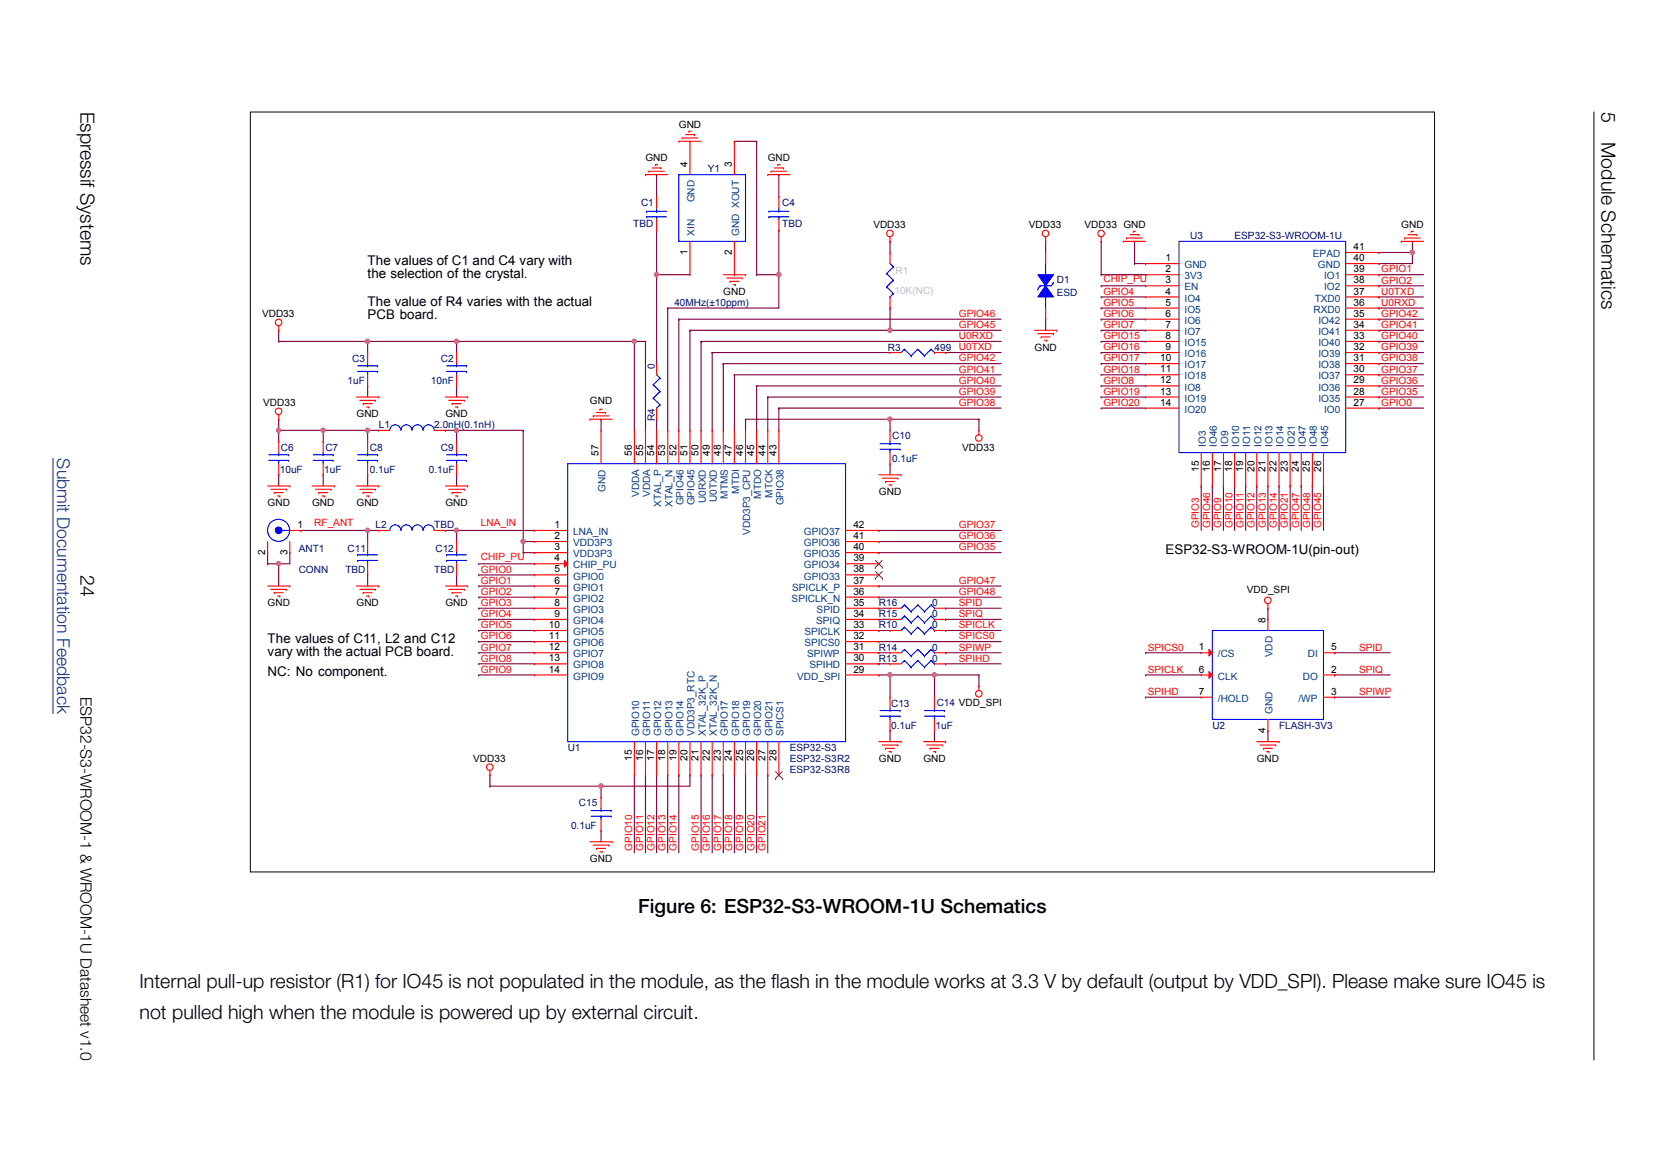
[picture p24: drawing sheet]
<svg xmlns="http://www.w3.org/2000/svg" width="297mm" height="210mm" viewBox="0 0 297 210" stroke-linecap="round" stroke-linejoin="round" font-family="sans-serif">
<defs><g id="words">
<g font-size="3.5">
<text x="14.5" y="20" transform="rotate(90 14.5 20)">Espressif Systems</text>
<text x="287.1" y="20" transform="rotate(90 287.1 20)">5</text>
<text x="287.1" y="25.5" transform="rotate(90 287.1 25.5)">Module Schematics</text>
<text x="14.5" y="103" transform="rotate(90 14.5 103)">24</text>
<text x="114.4" y="163.7">Figure 6: ESP32­S3­WROOM­1U Schematics</text>
<text x="25" y="177.1">Internal pull-up resistor (R1) for IO45 is not populated in the module, as the flash in the module works at 3.3 V by default (output by VDD_SPI). Please make sure IO45 is</text>
<text x="25" y="182.6">not pulled high when the module is powered up by external circuit.</text>
</g>
<text font-size="3.2" fill="#1020a0" x="10.2" y="82.2" transform="rotate(90 10.2 82.2)">Submit Documentation Feedback</text>
<text font-size="2.8" x="14.5" y="124.9" transform="rotate(90 14.5 124.9)">ESP32-S3-WROOM-1 &amp; WROOM-1U Datasheet v1.0</text>
<g font-size="2.4">
<text x="65.9" y="47.4">The values of C1 and C4 vary with</text>
<text x="65.9" y="49.9">the selection of the crystal.</text>
<text x="65.9" y="54.8">The value of R4 varies with the actual</text>
<text x="65.9" y="57.2">PCB board.</text>
<text x="208.9" y="99.2">ESP32-S3-WROOM-1U(pin-out)</text>
<text x="48" y="115.1">The values of C11, L2 and C12</text>
<text x="48" y="117.6">vary with the actual PCB board.</text>
<text x="48" y="121.1">NC: No component.</text>
</g>
<g font-size="1.8">
<text x="121.7" y="23">GND</text>
<text x="115.7" y="28.9">GND</text>
<text x="123.2" y="29.9" transform="rotate(-90 123.2 29.9)">4</text>
<text x="131.2" y="29.9" transform="rotate(-90 131.2 29.9)">3</text>
<text x="137.6" y="28.9">GND</text>
<text x="156.5" y="40.9">VDD33</text>
<text x="184.4" y="40.9">VDD33</text>
<text x="194.4" y="40.9">VDD33 GND</text>
<text x="251.2" y="40.9">GND</text>
<text x="123.2" y="45.6" transform="rotate(-90 123.2 45.6)">1</text>
<text x="131.2" y="45.6" transform="rotate(-90 131.2 45.6)">2</text>
<text x="208.9" y="46.8">1</text>
<text x="242.6" y="46.8">40</text>
<text x="242.6" y="44.8">41</text>
<text x="129.6" y="52.8">GND</text>
<text x="208.9" y="48.8">2</text>
<text x="208.9" y="50.8">3</text>
<text x="208.9" y="52.8">4</text>
<text x="242.6" y="48.8">39</text>
<text x="242.6" y="50.8">38</text>
<text x="242.6" y="52.8">37</text>
<text x="47" y="56.8">VDD33</text>
<text x="208.9" y="54.8">5</text>
<text x="208.9" y="56.8">6</text>
<text x="208.9" y="58.8">7</text>
<text x="242.6" y="54.8">36</text>
<text x="242.6" y="56.8">35</text>
<text x="242.6" y="58.8">34</text>
<text x="185.4" y="62.8">GND</text>
<text x="207.9" y="64.7">10</text>
<text x="208.9" y="60.7">8</text>
<text x="208.9" y="62.7">9</text>
<text x="242.6" y="60.7">33</text>
<text x="242.6" y="62.7">32</text>
<text x="242.6" y="64.7">31</text>
<text x="207.9" y="66.7">11</text>
<text x="207.9" y="70.7">13</text>
<text x="207.9" y="68.7">12</text>
<text x="242.6" y="66.7">30</text>
<text x="242.6" y="68.7">29</text>
<text x="242.6" y="70.7">28</text>
<text x="47.2" y="72.8">VDD33</text>
<text x="63.9" y="74.8">GND</text>
<text x="79.8" y="74.8">GND</text>
<text x="105.7" y="72.4">GND</text>
<text x="207.9" y="72.7">14</text>
<text x="242.6" y="72.7">27</text>
<text x="107.3" y="81.7" transform="rotate(-90 107.3 81.7)">57</text>
<text x="113.3" y="81.7" transform="rotate(-90 113.3 81.7)">56</text>
<text x="115.3" y="81.7" transform="rotate(-90 115.3 81.7)">55</text>
<text x="117.3" y="81.7" transform="rotate(-90 117.3 81.7)">54</text>
<text x="119.3" y="81.7" transform="rotate(-90 119.3 81.7)">53</text>
<text x="121.2" y="81.7" transform="rotate(-90 121.2 81.7)">52</text>
<text x="123.2" y="81.7" transform="rotate(-90 123.2 81.7)">51</text>
<text x="125.2" y="81.7" transform="rotate(-90 125.2 81.7)">50</text>
<text x="127.2" y="81.7" transform="rotate(-90 127.2 81.7)">49</text>
<text x="129.2" y="81.7" transform="rotate(-90 129.2 81.7)">48</text>
<text x="131.2" y="81.7" transform="rotate(-90 131.2 81.7)">47</text>
<text x="133.2" y="81.7" transform="rotate(-90 133.2 81.7)">46</text>
<text x="135.2" y="81.7" transform="rotate(-90 135.2 81.7)">45</text>
<text x="137.2" y="81.7" transform="rotate(-90 137.2 81.7)">44</text>
<text x="139.2" y="81.7" transform="rotate(-90 139.2 81.7)">43</text>
<text x="172.5" y="80.7">VDD33</text>
<text x="157.5" y="88.7">GND</text>
<text x="214.9" y="84.5" transform="rotate(-90 214.9 84.5)">15</text>
<text x="216.9" y="84.5" transform="rotate(-90 216.9 84.5)">16</text>
<text x="218.9" y="84.5" transform="rotate(-90 218.9 84.5)">17</text>
<text x="220.9" y="84.5" transform="rotate(-90 220.9 84.5)">18</text>
<text x="222.8" y="84.5" transform="rotate(-90 222.8 84.5)">19</text>
<text x="224.8" y="84.5" transform="rotate(-90 224.8 84.5)">20</text>
<text x="226.8" y="84.5" transform="rotate(-90 226.8 84.5)">21</text>
<text x="228.8" y="84.5" transform="rotate(-90 228.8 84.5)">22</text>
<text x="230.8" y="84.5" transform="rotate(-90 230.8 84.5)">23</text>
<text x="232.8" y="84.5" transform="rotate(-90 232.8 84.5)">24</text>
<text x="234.8" y="84.5" transform="rotate(-90 234.8 84.5)">25</text>
<text x="236.8" y="84.5" transform="rotate(-90 236.8 84.5)">26</text>
<text x="48" y="90.7">GND</text>
<text x="53.3" y="94.6">1</text>
<text x="55.9" y="90.7">GND</text>
<text x="63.9" y="90.7">GND</text>
<text x="79.8" y="90.7">GND</text>
<text x="99.4" y="94.6">1</text>
<text x="153" y="94.6">42</text>
<text x="47.5" y="99.4" transform="rotate(-90 47.5 99.4)">2</text>
<text x="51.5" y="99.4" transform="rotate(-90 51.5 99.4)">3</text>
<text x="99.4" y="96.6">2</text>
<text x="99.4" y="98.6">3</text>
<text x="99.4" y="100.6">4</text>
<text x="153" y="100.6">39</text>
<text x="153" y="98.6">40</text>
<text x="153" y="96.6">41</text>
<text x="99.4" y="102.6">5</text>
<text x="99.4" y="104.6">6</text>
<text x="99.4" y="106.6">7</text>
<text x="153" y="106.6">36</text>
<text x="153" y="104.6">37</text>
<text x="153" y="102.6">38</text>
<text x="223.5" y="106.2">VDD_SPI</text>
<text x="48" y="108.6">GND</text>
<text x="63.9" y="108.6">GND</text>
<text x="79.8" y="108.6">GND</text>
<text x="98.4" y="112.5">10</text>
<text x="99.4" y="108.6">8</text>
<text x="99.4" y="110.5">9</text>
<text x="153" y="110.5">34</text>
<text x="153" y="108.6">35</text>
<text x="153" y="112.5">33</text>
<text x="226.8" y="111.6" transform="rotate(-90 226.8 111.6)">8</text>
<text x="98.4" y="114.5">11</text>
<text x="98.4" y="116.5">12</text>
<text x="98.4" y="118.5">13</text>
<text x="153" y="116.5">31</text>
<text x="153" y="114.5">32</text>
<text x="153" y="118.5">30</text>
<text x="214.9" y="116.5">1</text>
<text x="238.6" y="116.5">5</text>
<text x="98.4" y="120.5">14</text>
<text x="153" y="120.5">29</text>
<text x="214.9" y="120.5">6</text>
<text x="214.9" y="124.5">7</text>
<text x="238.6" y="124.5">3</text>
<text x="238.6" y="120.5">2</text>
<text x="226.8" y="131.3" transform="rotate(-90 226.8 131.3)">4</text>
<text x="84.8" y="136.5">VDD33</text>
<text x="113.3" y="136.3" transform="rotate(-90 113.3 136.3)">15</text>
<text x="115.3" y="136.3" transform="rotate(-90 115.3 136.3)">16</text>
<text x="117.3" y="136.3" transform="rotate(-90 117.3 136.3)">17</text>
<text x="119.3" y="136.3" transform="rotate(-90 119.3 136.3)">18</text>
<text x="121.2" y="136.3" transform="rotate(-90 121.2 136.3)">19</text>
<text x="123.2" y="136.3" transform="rotate(-90 123.2 136.3)">20</text>
<text x="125.2" y="136.3" transform="rotate(-90 125.2 136.3)">21</text>
<text x="127.2" y="136.3" transform="rotate(-90 127.2 136.3)">22</text>
<text x="129.2" y="136.3" transform="rotate(-90 129.2 136.3)">23</text>
<text x="131.2" y="136.3" transform="rotate(-90 131.2 136.3)">24</text>
<text x="133.2" y="136.3" transform="rotate(-90 133.2 136.3)">25</text>
<text x="135.2" y="136.3" transform="rotate(-90 135.2 136.3)">26</text>
<text x="137.2" y="136.3" transform="rotate(-90 137.2 136.3)">27</text>
<text x="139.2" y="136.3" transform="rotate(-90 139.2 136.3)">28</text>
<text x="157.5" y="136.5">GND</text>
<text x="165.5" y="136.5">GND</text>
<text x="225.3" y="136.5">GND</text>
<text x="105.7" y="154.4">GND</text>
<text x="189.2" y="177.6">Date:</text>
<text x="197.2" y="174.4">&lt;02_ESP32-S3-WROOM-1U&gt;</text>
<text x="199.6" y="177.6">Friday, March 04, 2022</text>
<text x="231" y="177.6">Sheet</text>
<text x="232" y="174.6">V1.4</text>
<text x="239" y="177.6">2</text>
<text x="245" y="177.6">of</text>
<text x="251" y="177.6">2</text>
</g>
<g font-size="1.8" fill="#000080">
<text x="126.9" y="30.7">Y1</text>
<text x="113.5" y="40.7">TBD</text>
<text x="114.9" y="36.9">C1</text>
<text x="140.2" y="36.9">C4</text>
<text x="140.2" y="40.7">TBD</text>
<text x="213.3" y="42.9">U3</text>
<text x="221.3" y="42.9">ESP32-S3-WROOM-1U</text>
<text x="189.4" y="50.7">D1</text>
<text x="189.4" y="53">ESD</text>
<text x="120.9" y="54.8">40MHz(±10ppm)</text>
<text x="63.1" y="64.8">C3</text>
<text x="79" y="64.8">C2</text>
<text x="159.1" y="62.8">R3</text>
<text x="167.5" y="62.8">499</text>
<text x="62.3" y="68.8">1uF</text>
<text x="77.2" y="68.8">10nF</text>
<text x="117.4" y="66.2" transform="rotate(-90 117.4 66.2)">0</text>
<text x="67.9" y="76.7">L1</text>
<text x="77.8" y="76.7">2.0nH(0.1nH)</text>
<text x="117.4" y="75.5" transform="rotate(-90 117.4 75.5)">R4</text>
<text x="50.4" y="80.7">C6</text>
<text x="58.3" y="80.7">C7</text>
<text x="66.3" y="80.7">C8</text>
<text x="79" y="80.7">C9</text>
<text x="159.9" y="78.7">C10</text>
<text x="159.9" y="82.7">0.1uF</text>
<text x="50.2" y="84.7">10uF</text>
<text x="58.1" y="84.7">1uF</text>
<text x="66.3" y="84.7">0.1uF</text>
<text x="76.9" y="84.7">0.1uF</text>
<text x="67.3" y="94.7">L2</text>
<text x="77.8" y="94.7">TBD</text>
<text x="53.5" y="98.9">ANT1</text>
<text x="62.3" y="98.9">C11</text>
<text x="78" y="98.9">C12</text>
<text x="53.5" y="102.6">CONN</text>
<text x="61.9" y="102.6">TBD</text>
<text x="77.8" y="102.6">TBD</text>
<text x="157.5" y="108.6">R16</text>
<text x="157.5" y="110.6">R15</text>
<text x="157.5" y="112.6">R10</text>
<text x="167.1" y="108.6">0</text>
<text x="167.1" y="110.6">0</text>
<text x="167.1" y="112.6">0</text>
<text x="157.5" y="118.6">R13</text>
<text x="157.5" y="116.6">R14</text>
<text x="167.1" y="118.6">0</text>
<text x="167.1" y="116.6">0</text>
<text x="159.7" y="126.8">C13</text>
<text x="159.7" y="130.5">0.1uF</text>
<text x="167.7" y="130.5">1uF</text>
<text x="167.9" y="126.6">C14 VDD_SPI</text>
<text x="217.3" y="130.5">U2</text>
<text x="229.3" y="130.5">FLASH-3V3</text>
<text x="101.8" y="134.5">U1</text>
<text x="141.6" y="136.5">ESP32-S3R2</text>
<text x="141.6" y="134.5">ESP32-S3</text>
<text x="141.6" y="138.5">ESP32-S3R8</text>
<text x="102.4" y="148.5">0.1uF</text>
<text x="103.7" y="144.5">C15</text>
</g>
<g font-size="1.8" fill="#004080">
<text x="124.5" y="36.3" transform="rotate(-90 124.5 36.3)">GND</text>
<text x="124.5" y="42.3" transform="rotate(-90 124.5 42.3)">XIN</text>
<text x="132.5" y="42.3" transform="rotate(-90 132.5 42.3)">GND XOUT</text>
<text x="235.3" y="46.1">EPAD</text>
<text x="212.3" y="48.1">GND</text>
<text x="212.3" y="50.1">3V3</text>
<text x="212.3" y="52">EN</text>
<text x="236.2" y="48.1">GND</text>
<text x="237.3" y="50.1">IO1</text>
<text x="237.3" y="52">IO2</text>
<text x="212.3" y="54">IO4</text>
<text x="212.3" y="56">IO5</text>
<text x="212.3" y="58">IO6</text>
<text x="235.5" y="56">RXD0</text>
<text x="235.7" y="54">TXD0</text>
<text x="236.3" y="58">IO42</text>
<text x="212.3" y="60">IO7</text>
<text x="212.3" y="62">IO15</text>
<text x="212.3" y="64">IO16</text>
<text x="212.3" y="66">IO17</text>
<text x="236.3" y="60">IO41</text>
<text x="236.3" y="62">IO40</text>
<text x="236.3" y="64">IO39</text>
<text x="236.3" y="66">IO38</text>
<text x="212.3" y="68">IO18</text>
<text x="212.3" y="72">IO19</text>
<text x="212.3" y="70">IO8</text>
<text x="236.3" y="68">IO37</text>
<text x="236.3" y="70">IO36</text>
<text x="236.3" y="72">IO35</text>
<text x="212.3" y="74">IO20</text>
<text x="237.3" y="74">IO0</text>
<text x="216.1" y="80.1" transform="rotate(-90 216.1 80.1)">IO3</text>
<text x="218.1" y="80.1" transform="rotate(-90 218.1 80.1)">IO46</text>
<text x="220.1" y="80.1" transform="rotate(-90 220.1 80.1)">IO9</text>
<text x="222.1" y="80.1" transform="rotate(-90 222.1 80.1)">IO10</text>
<text x="224.1" y="80.1" transform="rotate(-90 224.1 80.1)">IO11</text>
<text x="226.1" y="80.1" transform="rotate(-90 226.1 80.1)">IO12</text>
<text x="228.1" y="80.1" transform="rotate(-90 228.1 80.1)">IO13</text>
<text x="230.1" y="80.1" transform="rotate(-90 230.1 80.1)">IO14</text>
<text x="232.1" y="80.1" transform="rotate(-90 232.1 80.1)">IO21</text>
<text x="234.1" y="80.1" transform="rotate(-90 234.1 80.1)">IO47</text>
<text x="236.1" y="80.1" transform="rotate(-90 236.1 80.1)">IO48</text>
<text x="238.1" y="80.1" transform="rotate(-90 238.1 80.1)">IO45</text>
<text x="108.6" y="88.1" transform="rotate(-90 108.6 88.1)">GND</text>
<text x="114.5" y="89.1" transform="rotate(-90 114.5 89.1)">VDDA</text>
<text x="116.5" y="89.1" transform="rotate(-90 116.5 89.1)">VDDA</text>
<text x="128.5" y="90" transform="rotate(-90 128.5 90)">U0TXD</text>
<text x="130.5" y="89.4" transform="rotate(-90 130.5 89.4)">MTMS</text>
<text x="132.5" y="88.5" transform="rotate(-90 132.5 88.5)">MTDI</text>
<text x="136.4" y="89.4" transform="rotate(-90 136.4 89.4)">MTDO</text>
<text x="138.4" y="89.2" transform="rotate(-90 138.4 89.2)">MTCK</text>
<text x="102.7" y="95.9">LNA_IN</text>
<text x="118.5" y="90.8" transform="rotate(-90 118.5 90.8)">XTAL_P</text>
<text x="120.5" y="90.9" transform="rotate(-90 120.5 90.9)">XTAL_N</text>
<text x="122.5" y="90.6" transform="rotate(-90 122.5 90.6)">GPIO46</text>
<text x="124.5" y="90.6" transform="rotate(-90 124.5 90.6)">GPIO45</text>
<text x="126.5" y="90.2" transform="rotate(-90 126.5 90.2)">U0RXD</text>
<text x="134.5" y="95.8" transform="rotate(-90 134.5 95.8)">VDD3P3_CPU</text>
<text x="140.4" y="90.6" transform="rotate(-90 140.4 90.6)">GPIO38</text>
<text x="144.1" y="95.9">GPIO37</text>
<text x="102.7" y="97.9">VDD3P3</text>
<text x="102.7" y="99.9">VDD3P3</text>
<text x="102.7" y="101.9">CHIP_PU</text>
<text x="144.1" y="101.9">GPIO34</text>
<text x="144.1" y="99.9">GPIO35</text>
<text x="144.1" y="97.9">GPIO36</text>
<text x="102.7" y="103.8">GPIO0</text>
<text x="102.7" y="105.8">GPIO1</text>
<text x="102.7" y="107.8">GPIO2</text>
<text x="141.9" y="107.8">SPICLK_N</text>
<text x="142" y="105.8">SPICLK_P</text>
<text x="144.1" y="103.8">GPIO33</text>
<text x="102.7" y="109.8">GPIO3</text>
<text x="102.7" y="111.8">GPIO4</text>
<text x="102.7" y="113.8">GPIO5</text>
<text x="144.2" y="113.8">SPICLK</text>
<text x="146.3" y="111.8">SPIQ</text>
<text x="146.4" y="109.8">SPID</text>
<text x="102.7" y="115.8">GPIO6</text>
<text x="102.7" y="117.8">GPIO7</text>
<text x="102.7" y="119.8">GPIO8</text>
<text x="144.2" y="115.8">SPICS0</text>
<text x="144.7" y="117.8">SPIWP</text>
<text x="145.1" y="119.8">SPIHD</text>
<text x="218.3" y="117.8">/CS</text>
<text x="228.1" y="117.8" transform="rotate(-90 228.1 117.8)">VDD</text>
<text x="234.4" y="117.8">DI</text>
<text x="102.7" y="121.8">GPIO9</text>
<text x="142.9" y="121.8">VDD_SPI</text>
<text x="218.3" y="121.8">CLK</text>
<text x="218.3" y="125.8">/HOLD</text>
<text x="232.7" y="125.8">/WP</text>
<text x="233.5" y="121.8">DO</text>
<text x="114.5" y="131.9" transform="rotate(-90 114.5 131.9)">GPIO10</text>
<text x="116.5" y="131.9" transform="rotate(-90 116.5 131.9)">GPIO11</text>
<text x="118.5" y="131.9" transform="rotate(-90 118.5 131.9)">GPIO12</text>
<text x="120.5" y="131.9" transform="rotate(-90 120.5 131.9)">GPIO13</text>
<text x="122.5" y="131.9" transform="rotate(-90 122.5 131.9)">GPIO14</text>
<text x="124.5" y="131.9" transform="rotate(-90 124.5 131.9)">VDD3P3_RTC</text>
<text x="126.5" y="131.9" transform="rotate(-90 126.5 131.9)">XTAL_32K_P</text>
<text x="128.5" y="131.9" transform="rotate(-90 128.5 131.9)">XTAL_32K_N</text>
<text x="130.5" y="131.9" transform="rotate(-90 130.5 131.9)">GPIO17</text>
<text x="132.5" y="131.9" transform="rotate(-90 132.5 131.9)">GPIO18</text>
<text x="134.5" y="131.9" transform="rotate(-90 134.5 131.9)">GPIO19</text>
<text x="136.4" y="131.9" transform="rotate(-90 136.4 131.9)">GPIO20</text>
<text x="138.4" y="131.9" transform="rotate(-90 138.4 131.9)">GPIO21</text>
<text x="140.4" y="131.9" transform="rotate(-90 140.4 131.9)">SPICS1</text>
<text x="228.1" y="127.9" transform="rotate(-90 228.1 127.9)">GND</text>
</g>
<g font-size="1.8" fill="#c0c0c0">
<text x="160.3" y="52.6">10K(NC)</text>
<text x="160.5" y="49.1">R1</text>
</g>
<g font-size="1.8" fill="#f00">
<text x="197.8" y="50.5">CHIP_PU</text>
<text x="197.8" y="52.8">GPIO4</text>
<text x="247.6" y="52.8">U0TXD</text>
<text x="247.6" y="50.8">GPIO2</text>
<text x="247.6" y="48.8">GPIO1</text>
<text x="171.9" y="56.8">GPIO46</text>
<text x="171.9" y="58.8">GPIO45</text>
<text x="197.8" y="54.8">GPIO5</text>
<text x="197.8" y="56.8">GPIO6</text>
<text x="197.8" y="58.8">GPIO7</text>
<text x="247.6" y="58.8">GPIO41</text>
<text x="247.6" y="56.8">GPIO42</text>
<text x="247.6" y="54.8">U0RXD</text>
<text x="171.9" y="64.8">GPIO42</text>
<text x="171.9" y="60.8">U0RXD</text>
<text x="171.9" y="62.8">U0TXD</text>
<text x="197.8" y="60.8">GPIO15</text>
<text x="197.8" y="62.8">GPIO16</text>
<text x="197.8" y="64.8">GPIO17</text>
<text x="247.6" y="64.8">GPIO38</text>
<text x="247.6" y="62.8">GPIO39</text>
<text x="247.6" y="60.8">GPIO40</text>
<text x="171.9" y="70.7">GPIO39</text>
<text x="171.9" y="66.8">GPIO41</text>
<text x="171.9" y="68.7">GPIO40</text>
<text x="197.8" y="66.8">GPIO18</text>
<text x="197.8" y="68.7">GPIO8</text>
<text x="197.8" y="70.7">GPIO19</text>
<text x="247.6" y="70.7">GPIO35</text>
<text x="247.6" y="68.7">GPIO36</text>
<text x="247.6" y="66.8">GPIO37</text>
<text x="171.9" y="72.7">GPIO38</text>
<text x="197.8" y="72.7">GPIO20</text>
<text x="247.6" y="72.7">GPIO0</text>
<text x="56.3" y="94.3">RF_ANT</text>
<text x="86.2" y="94.3">LNA_IN</text>
<text x="171.9" y="94.6">GPIO37</text>
<text x="214.9" y="94.6" transform="rotate(-90 214.9 94.6)">GPIO3</text>
<text x="216.9" y="94.6" transform="rotate(-90 216.9 94.6)">GPIO46</text>
<text x="218.9" y="94.6" transform="rotate(-90 218.9 94.6)">GPIO9</text>
<text x="220.9" y="94.6" transform="rotate(-90 220.9 94.6)">GPIO10</text>
<text x="222.9" y="94.6" transform="rotate(-90 222.9 94.6)">GPIO11</text>
<text x="224.9" y="94.6" transform="rotate(-90 224.9 94.6)">GPIO12</text>
<text x="226.9" y="94.6" transform="rotate(-90 226.9 94.6)">GPIO13</text>
<text x="228.9" y="94.6" transform="rotate(-90 228.9 94.6)">GPIO14</text>
<text x="230.8" y="94.6" transform="rotate(-90 230.8 94.6)">GPIO21</text>
<text x="232.8" y="94.6" transform="rotate(-90 232.8 94.6)">GPIO47</text>
<text x="234.8" y="94.6" transform="rotate(-90 234.8 94.6)">GPIO48</text>
<text x="236.8" y="94.6" transform="rotate(-90 236.8 94.6)">GPIO45</text>
<text x="86.2" y="100.3">CHIP_PU</text>
<text x="171.9" y="96.6">GPIO36</text>
<text x="171.9" y="98.6">GPIO35</text>
<text x="86.2" y="106.6">GPIO2</text>
<text x="86.2" y="104.6">GPIO1</text>
<text x="86.2" y="102.6">GPIO0</text>
<text x="171.9" y="106.6">GPIO48</text>
<text x="171.9" y="104.6">GPIO47</text>
<text x="86.2" y="112.6">GPIO5</text>
<text x="86.2" y="110.6">GPIO4</text>
<text x="86.2" y="108.6">GPIO3</text>
<text x="171.9" y="112.6">SPICLK</text>
<text x="171.9" y="108.6">SPID</text>
<text x="171.9" y="110.6">SPIQ</text>
<text x="86.2" y="118.6">GPIO8</text>
<text x="86.2" y="116.6">GPIO7</text>
<text x="86.2" y="114.6">GPIO6</text>
<text x="171.9" y="114.6">SPICS0</text>
<text x="171.9" y="116.6">SPIWP</text>
<text x="171.9" y="118.6">SPIHD</text>
<text x="205.7" y="116.6">SPICS0</text>
<text x="243.6" y="116.6">SPID</text>
<text x="86.2" y="120.5">GPIO9</text>
<text x="205.7" y="120.5">SPICLK</text>
<text x="205.7" y="124.5">SPIHD</text>
<text x="243.6" y="124.5">SPIWP</text>
<text x="243.6" y="120.5">SPIQ</text>
<text x="113.3" y="152.4" transform="rotate(-90 113.3 152.4)">GPIO10</text>
<text x="115.3" y="152.4" transform="rotate(-90 115.3 152.4)">GPIO11</text>
<text x="117.3" y="152.4" transform="rotate(-90 117.3 152.4)">GPIO12</text>
<text x="119.3" y="152.4" transform="rotate(-90 119.3 152.4)">GPIO13</text>
<text x="121.3" y="152.4" transform="rotate(-90 121.3 152.4)">GPIO14</text>
<text x="125.3" y="152.4" transform="rotate(-90 125.3 152.4)">GPIO15</text>
<text x="127.3" y="152.4" transform="rotate(-90 127.3 152.4)">GPIO16</text>
<text x="129.2" y="152.4" transform="rotate(-90 129.2 152.4)">GPIO17</text>
<text x="131.2" y="152.4" transform="rotate(-90 131.2 152.4)">GPIO18</text>
<text x="133.2" y="152.4" transform="rotate(-90 133.2 152.4)">GPIO19</text>
<text x="135.2" y="152.4" transform="rotate(-90 135.2 152.4)">GPIO20</text>
<text x="137.2" y="152.4" transform="rotate(-90 137.2 152.4)">GPIO21</text>
</g>
</g></defs>
<path d="M285.7 20v170" fill="none" stroke="#000" stroke-width=".18"/>
<g fill="none" stroke="#800040" stroke-width=".2">
<path d="M93.8 77.1h.1M93.8 77.1v19.9M93.8 99h.1M93.8 99h2M157.5 118.9h.1M157.5 117h.1M157.5 109h.1M157.5 111h.1M157.5 115h.1M157.5 117h2M157.5 118.9h2M157.5 109h2"/>
<path d="M157.5 111h2M157.5 115h21.9M205.3 117h.1M205.3 117h10M239.2 117h.1M239.2 117h10M205.3 120.9h.1M205.3 124.9h.1M205.3 120.9h10M205.3 124.9h10M227.3 130.9h.1M227.3 130.9v2"/>
<path d="M239.2 124.9h.1M239.2 120.9h.1M239.2 120.9h10M239.2 124.9h10"/>
</g>
<circle cx="93.8" cy="97" r=".38" fill="#f0f"/>
<circle cx="93.8" cy="97" r=".38" fill="none" stroke="#f0f" stroke-width=".2"/>
<path d="M81.8 95h.1M81.8 95h14" fill="none" stroke="#800040" stroke-width=".2"/>
<circle cx="81.8" cy="95" r=".38" fill="#f0f"/>
<circle cx="81.8" cy="95" r=".38" fill="none" stroke="#f0f" stroke-width=".2"/>
<path d="M53.9 95h.1M53.9 95h12M79.8 95h.1M79.8 95h2M81.8 95h.1M81.8 95v1.8" fill="none" stroke="#800040" stroke-width=".2"/>
<circle cx="65.9" cy="95" r=".38" fill="#f0f"/>
<circle cx="65.9" cy="95" r=".38" fill="none" stroke="#f0f" stroke-width=".2"/>
<g fill="none" stroke="#800040" stroke-width=".2">
<path d="M50 75.1h.1M50 77.1h.1M50 75.1v4M65.9 77.1h.1M65.9 77.1v2M65.9 77.1h2M79.8 77.1h.1M79.8 77.1h2M81.8 77.1h.1M81.8 77.1v2M50 85.1h.1M50 85.1v2"/>
<path d="M65.9 95h.1M65.9 85.1h.1M65.9 85.1v2M65.9 95v1.8M65.9 95h2M81.8 85.1h.1M81.8 85.1v2M65.9 102.8h.1M65.9 102.8v2.2M81.8 102.8h.1M81.8 102.8v2.2"/>
</g>
<circle cx="49.9" cy="77.1" r=".38" fill="#f0f"/>
<circle cx="49.9" cy="77.1" r=".38" fill="none" stroke="#f0f" stroke-width=".2"/>
<path d="M81.8 77.1h.1M81.8 77.1h12" fill="none" stroke="#800040" stroke-width=".2"/>
<circle cx="81.8" cy="77.1" r=".38" fill="#f0f"/>
<circle cx="81.8" cy="77.1" r=".38" fill="none" stroke="#f0f" stroke-width=".2"/>
<g fill="none" stroke="#800040" stroke-width=".2">
<path d="M117.7 31.3h.1M117.7 31.3v4M139.6 31.3h.1M139.6 31.3v4M117.7 41.3h.1M117.7 41.3v7.9M123.7 59.2h.1M123.7 59.2h35.8M50 77.1h.1M50 77.1h7.9M125.7 61.2h.1M125.7 61.2h53.7"/>
<path d="M127.7 63.2h.1M127.7 63.2h31.8M129.6 65.2h.1M129.6 65.2h49.8M131.6 67.2h.1M131.6 67.2h47.8M137.6 71.1h.1M137.6 71.1h41.8M137.6 71.1v6"/>
</g>
<circle cx="159.5" cy="59.2" r=".38" fill="#f0f"/>
<circle cx="159.5" cy="59.2" r=".38" fill="none" stroke="#f0f" stroke-width=".2"/>
<path d="M133.6 75.1h.1M133.6 75.1h25.9" fill="none" stroke="#800040" stroke-width=".2"/>
<circle cx="159.5" cy="75.1" r=".38" fill="#f0f"/>
<circle cx="159.5" cy="75.1" r=".38" fill="none" stroke="#f0f" stroke-width=".2"/>
<path d="M121.7 57.2h.1M121.7 57.2h57.7M50 61.2h.1M50 61.2h15.9M159.5 75.1h.1M159.5 75.1v2M159.5 75.1h16M175.5 75.1h.1M175.5 75.1v2M159.5 83.1h.1M159.5 83.1v2" fill="none" stroke="#800040" stroke-width=".2"/>
<circle cx="65.9" cy="61.2" r=".38" fill="#f0f"/>
<circle cx="65.9" cy="61.2" r=".38" fill="none" stroke="#f0f" stroke-width=".2"/>
<g fill="none" stroke="#800040" stroke-width=".2">
<path d="M50 59.2h.1M50 59.2v2M159.5 55.2h.1M159.5 59.2h.1M159.5 55.2v4M159.5 59.2h19.9M107.7 75.1h.1M107.7 75.1v2M169.5 63.2h.1M169.5 63.2h9.9M157.5 120.9h.1M157.5 120.9h10"/>
<path d="M159.5 130.9h.1M159.5 120.9h.1M159.5 120.9v4M159.5 130.9v2"/>
</g>
<circle cx="167.5" cy="120.9" r=".38" fill="#f0f"/>
<circle cx="167.5" cy="120.9" r=".38" fill="none" stroke="#f0f" stroke-width=".2"/>
<circle cx="159.5" cy="120.9" r=".38" fill="#f0f"/>
<circle cx="159.5" cy="120.9" r=".38" fill="none" stroke="#f0f" stroke-width=".2"/>
<path d="M57.9 77.1h.1M57.9 77.1v2M57.9 77.1h8M57.9 85.1h.1M57.9 85.1v2M167.5 120.9h.1M167.5 130.9h.1M167.5 120.9v4M167.5 130.9v2M167.5 120.9h8" fill="none" stroke="#800040" stroke-width=".2"/>
<circle cx="65.9" cy="77.1" r=".38" fill="#f0f"/>
<circle cx="65.9" cy="77.1" r=".38" fill="none" stroke="#f0f" stroke-width=".2"/>
<circle cx="57.9" cy="77.1" r=".38" fill="#f0f"/>
<circle cx="57.9" cy="77.1" r=".38" fill="none" stroke="#f0f" stroke-width=".2"/>
<g fill="none" stroke="#800040" stroke-width=".2">
<path d="M159.5 43.2h.1M159.5 43.2v2M81.8 61.2h.1M81.8 69.1h.1M81.8 61.2v2M81.8 69.1v2M81.8 61.2h31.9M93.8 97h.1M93.8 97h2M93.8 97v2M157.5 113h.1M157.5 107h.1"/>
<path d="M157.5 113h2M157.5 107h21.9M169.5 113h.1M169.5 113h9.9"/>
</g>
<circle cx="113.7" cy="61.2" r=".38" fill="#f0f"/>
<circle cx="113.7" cy="61.2" r=".38" fill="none" stroke="#f0f" stroke-width=".2"/>
<circle cx="81.8" cy="61.2" r=".38" fill="#f0f"/>
<circle cx="81.8" cy="61.2" r=".38" fill="none" stroke="#f0f" stroke-width=".2"/>
<g fill="none" stroke="#800040" stroke-width=".2">
<path d="M197.4 43.2h.1M197.4 43.2v6M169.5 109h.1M169.5 111h.1M169.5 117h.1M169.5 118.9h.1M169.5 109h9.9M169.5 111h9.9M169.5 117h9.9M169.5 118.9h9.9M87.8 138.9h.1M87.8 138.9v2"/>
<path d="M175.5 120.9h.1M175.5 120.9v2M87.8 140.9h.1M87.8 140.9h19.9M107.7 148.8h.1M107.7 140.9h.1M107.7 140.9v2M107.7 148.8v2"/>
</g>
<circle cx="107.7" cy="140.8" r=".38" fill="#f0f"/>
<circle cx="107.7" cy="140.8" r=".38" fill="none" stroke="#f0f" stroke-width=".2"/>
<g fill="none" stroke="#800040" stroke-width=".2">
<path d="M121.7 57.2h.1M121.7 57.2v19.9M123.7 59.2h.1M123.7 59.2v17.9M197.4 49.2h.1M197.4 51.2h.1M197.4 53.2h.1M197.4 55.2h.1M197.4 57.2h.1M197.4 59.2h.1M197.4 49.2h7.9M197.4 51.2h7.9"/>
<path d="M197.4 53.2h7.9M197.4 55.2h7.9M197.4 57.2h7.9M197.4 59.2h7.9M203.4 47.2h.1M203.4 47.2h1.9M247.2 59.2h.1M247.2 57.2h.1M247.2 55.2h.1M247.2 53.2h.1M247.2 51.2h.1M247.2 49.2h.1"/>
<path d="M247.2 47.2h.1M247.2 45.2h.1M247.2 49.2h7.9M247.2 51.2h7.9M247.2 53.2h7.9M247.2 55.2h7.9M247.2 57.2h7.9M247.2 59.2h7.9M247.2 45.2h6M253.2 43.2h.1M253.2 45.2h.1M253.2 43.2v4h-6"/>
<path d="M65.9 61.2h.1M65.9 69.1h.1M65.9 61.2v2M65.9 69.1v2M65.9 61.2h15.9M113.7 61.2h.1M113.7 61.2v15.9M113.7 61.2h2M115.7 61.2h.1M115.7 61.2v15.9M125.7 61.2h.1M125.7 61.2v15.9"/>
<path d="M127.7 63.2h.1M127.7 63.2v13.9M129.6 65.2h.1M129.6 65.2v11.9M131.6 67.2h.1M131.6 67.2v9.9M133.6 75.1h.1M133.6 75.1v2M135.6 69.1h.1M135.6 69.1v8M135.6 69.1h43.8M139.6 73.1h.1"/>
<path d="M139.6 73.1h39.8M139.6 73.1v4M197.4 61.2h.1M197.4 63.2h.1M197.4 65.2h.1M197.4 67.2h.1M197.4 61.2h7.9M197.4 63.2h7.9M197.4 65.2h7.9M197.4 67.2h7.9M247.2 73.1h.1M247.2 71.1h.1"/>
<path d="M247.2 69.1h.1M247.2 67.2h.1M247.2 65.2h.1M247.2 63.2h.1M247.2 61.2h.1M247.2 73.1h7.9M247.2 61.2h7.9M247.2 69.1h7.9M247.2 63.2h7.9M247.2 65.2h7.9M247.2 67.2h7.9M247.2 71.1h7.9"/>
<path d="M157.5 95h.1M157.5 97h.1M157.5 99h.1M157.5 95h21.9M157.5 97h21.9M157.5 99h21.9M215.3 87.1h.1M215.3 87.1v7.9M217.3 87.1h.1M217.3 87.1v7.9M219.3 87.1h.1M219.3 87.1v7.9"/>
<path d="M221.3 87.1h.1M221.3 87.1v7.9M223.3 87.1h.1M223.3 87.1v7.9M225.3 87.1h.1M225.3 87.1v7.9M227.3 87.1h.1M227.3 87.1v7.9M229.3 87.1h.1M229.3 87.1v7.9M231.2 87.1h.1M231.2 87.1v7.9"/>
<path d="M233.2 87.1h.1M233.2 87.1v7.9M235.2 87.1h.1M235.2 87.1v7.9M237.2 87.1h.1M237.2 87.1v7.9M85.8 118.9h.1M85.8 117h.1M85.8 115h.1M85.8 113h.1M85.8 111h.1M85.8 109h.1"/>
<path d="M85.8 107h.1M85.8 105h.1M85.8 103h.1M85.8 101h.1M85.8 118.9h10M85.8 117h10M85.8 115h10M85.8 113h10M85.8 111h10M85.8 109h10M85.8 107h10M85.8 105h10"/>
<path d="M85.8 103h10M85.8 101h10M157.5 105h.1M157.5 105h21.9M227.3 109h.1M227.3 109v2M85.8 120.9h.1M85.8 120.9h10M113.7 138.9h.1M113.7 138.9v13.9M115.7 138.9h.1M115.7 138.9v13.9"/>
<path d="M117.7 138.9h.1M117.7 138.9v13.9M119.7 138.9h.1M119.7 138.9v13.9M121.7 138.9h.1M121.7 138.9v13.9M123.7 138.9h.1M123.7 138.9v2h-16M125.7 138.9h.1M125.7 138.9v13.9M127.7 138.9h.1M127.7 138.9v13.9"/>
<path d="M129.6 138.9h.1M129.6 138.9v13.9M131.6 138.9h.1M131.6 138.9v13.9M133.6 138.9h.1M133.6 138.9v13.9M135.6 138.9h.1M135.6 138.9v13.9M137.6 138.9h.1M137.6 138.9v13.9M107.7 140.9h.1"/>
</g>
<circle cx="253.1" cy="45.2" r=".38" fill="#f0f"/>
<circle cx="253.1" cy="45.2" r=".38" fill="none" stroke="#f0f" stroke-width=".2"/>
<g fill="none" stroke="#800040" stroke-width=".2">
<path d="M117.7 49.2h.1M117.7 49.2v16M117.7 49.2h6M119.7 55.2h.1M119.7 55.2v21.9M203.4 43.2h.1M203.4 43.2v4M117.7 75.1h.1M117.7 75.1v2M197.4 69.1h.1M197.4 71.1h.1M197.4 73.1h.1"/>
<path d="M197.4 69.1h7.9M197.4 71.1h7.9M197.4 73.1h7.9"/>
</g>
<circle cx="117.7" cy="49.2" r=".38" fill="#f0f"/>
<circle cx="117.7" cy="49.2" r=".38" fill="none" stroke="#f0f" stroke-width=".2"/>
<path d="M131.6 25.3h.1M131.6 25.3h4M135.6 25.3h.1M135.6 25.3v23.9M119.7 55.2h.1M119.7 55.2h19.9M135.6 49.2h.1M139.6 41.3h.1M139.6 41.3v7.9h-4" fill="none" stroke="#800040" stroke-width=".2"/>
<circle cx="139.6" cy="49.2" r=".38" fill="#f0f"/>
<circle cx="139.6" cy="49.2" r=".38" fill="none" stroke="#f0f" stroke-width=".2"/>
<path d="M139.6 49.2h.1M139.6 49.2v6M48 99h.1M48 99v2M51.9 99h.1M51.9 99v2h-3.9M48 101h.1M50 101h.1M50 101v4" fill="none" stroke="#800040" stroke-width=".2"/>
<circle cx="49.9" cy="101" r=".38" fill="#f0f"/>
<circle cx="49.9" cy="101" r=".38" fill="none" stroke="#f0f" stroke-width=".2"/>
<path d="M187.4 57.2h.1M187.4 43.2h.1M187.4 43.2v2M187.4 57.2v2" fill="none" stroke="#800040" stroke-width=".2"/>
<g fill="none" stroke="#f00" stroke-width=".2">
<path d="M115.7 31.3h.1M115.7 31.3h4M116.3 30.7h.1M116.3 30.7h2.8M116.9 30.1h1.6M117.5 29.5h.1M117.5 29.5h.4M118.5 30.1h.1M121.7 25.3h.1M121.7 25.3h4M122.3 24.7h.1M122.3 24.7h2.8"/>
<path d="M122.9 24.1h1.6M123.5 23.5h.1M123.5 23.5h.4M124.5 24.1h.1M137.6 31.3h.1M137.6 31.3h4M138.2 30.7h.1M138.2 30.7h2.8M138.8 30.1h1.6M139.4 29.5h.1M139.4 29.5h.4M140.4 30.1h.1"/>
<path d="M50 59.2h.1M50 58.4v.8M129.6 49.2h4M130.2 49.8h2.8M130.8 50.4h.1M130.8 50.4h1.6M131.4 51h.4M131.8 51h.1M133 49.8h.1M133.6 49.2h.1M159.5 43.2h.1M159.5 42.5v.7"/>
<path d="M185.4 59.2h4M186 59.8h2.8M187.4 43.2h.1M187.4 42.5v.7M188.8 59.8h.1M189.4 59.2h.1M197.4 43.2h.1M197.4 42.5v.7M201.4 43.2h.1M201.4 43.2h3.9M202 42.6h.1M202 42.6h2.7"/>
<path d="M202.6 42.1h1.5M203.2 41.5h.1M203.2 41.5h.4M204.1 42.1h.1M205.3 47.2h.1M205.3 49.2h.1M205.3 51.2h.1M205.3 53.2h.1M205.3 55.2h.1M205.3 57.2h.1M205.3 59.2h.1M205.3 49.2h6"/>
<path d="M205.3 59.2h6M205.3 47.2h6M205.3 51.2h6M205.3 53.2h6M205.3 55.2h6M205.3 57.2h6M241.2 49.2h6M241.2 59.2h6M241.2 47.2h6M241.2 51.2h6M241.2 53.2h6M241.2 55.2h6"/>
<path d="M241.2 57.2h6M241.2 45.2h6M247.2 47.2h.1M247.2 49.2h.1M247.2 51.2h.1M247.2 53.2h.1M247.2 55.2h.1M247.2 57.2h.1M247.2 59.2h.1M247.2 45.2h.1M251.2 43.2h.1M251.2 43.2h3.9"/>
<path d="M251.8 42.6h.1M251.8 42.6h2.8M252.4 42.1h1.6M253 41.5h.1M253 41.5h.4M254 42.1h.1M50 75.1h.1M50 74.3v.8M63.9 71.1h4M64.5 71.7h2.8M65.1 72.3h.1M65.1 72.3h1.6"/>
<path d="M65.7 72.9h.4M66.1 72.9h.1M67.3 71.7h.1M67.9 71.1h.1M79.8 71.1h4M80.4 71.7h2.8M81 72.3h.1M81 72.3h1.6M81.6 72.9h.4M82 72.9h.1M83.2 71.7h.1M83.8 71.1h.1"/>
<path d="M105.7 75.1h.1M105.7 75.1h4M106.3 74.5h.1M106.3 74.5h2.8M106.9 73.9h1.6M107.5 73.3h.1M107.5 73.3h.4M108.5 73.9h.1M175.5 77.1h.1M175.5 77.1v.8M186.6 60.4h.1M186.6 60.4h1.6"/>
<path d="M187.2 61h.4M187.6 61h.1M205.3 61.2h.1M205.3 63.2h.1M205.3 65.2h.1M205.3 67.2h.1M205.3 71.1h.1M205.3 73.1h.1M205.3 69.1h.1M205.3 71.1h6M205.3 61.2h6M205.3 63.2h6"/>
<path d="M205.3 65.2h6M205.3 67.2h6M205.3 73.1h6M205.3 69.1h6M241.2 71.1h6M241.2 61.2h6M241.2 63.2h6M241.2 65.2h6M241.2 67.2h6M241.2 73.1h6M241.2 69.1h6M247.2 61.2h.1"/>
<path d="M247.2 63.2h.1M247.2 65.2h.1M247.2 67.2h.1M247.2 69.1h.1M247.2 71.1h.1M247.2 73.1h.1M48 87.1h3.9M48.6 87.7h2.8M49.2 88.3h.1M49.2 88.3h1.6M49.8 88.9h.4M50.2 88.9h.1"/>
<path d="M51.4 87.7h.1M51.9 87.1h.1M55.9 87.1h4M56.5 87.7h2.8M57.1 88.3h.1M57.1 88.3h1.6M57.7 88.9h.4M58.1 88.9h.1M59.3 87.7h.1M59.9 87.1h.1M63.9 87.1h4M64.5 87.7h2.8"/>
<path d="M65.1 88.3h.1M65.1 88.3h1.6M65.7 88.9h.4M65.9 96.8h.1M65.9 96.8v2M66.1 88.9h.1M67.3 87.7h.1M67.9 87.1h.1M79.8 87.1h4M80.4 87.7h2.8M81 88.3h.1M81 88.3h1.6"/>
<path d="M81.6 88.9h.4M82 88.9h.1M83.2 87.7h.1M83.8 87.1h.1M157.5 85.1h4M158.1 85.7h2.8M158.7 86.3h.1M158.7 86.3h1.6M159.3 86.9h.4M159.7 86.9h.1M160.9 85.7h.1M161.5 85.1h.1"/>
<path d="M215.3 87.1h.1M215.3 81.1v6M217.3 87.1h.1M217.3 81.1v6M219.3 87.1h.1M219.3 81.1v6M221.3 87.1h.1M221.3 81.1v6M223.3 87.1h.1M223.3 81.1v6M225.3 87.1h.1M225.3 81.1v6"/>
<path d="M227.3 87.1h.1M227.3 81.1v6M229.3 87.1h.1M229.3 81.1v6M231.2 87.1h.1M231.2 81.1v6M233.2 87.1h.1M233.2 81.1v6M235.2 87.1h.1M235.2 81.1v6M237.2 87.1h.1M237.2 81.1v6"/>
<path d="M48 105h3.9M48.6 105.6h2.8M49.2 106.2h.1M49.2 106.2h1.6M49.8 106.8h.4M50.2 106.8h.1M51.4 105.6h.1M51.9 105h.1M63.9 105h4M64.5 105.6h2.8M65.1 106.2h.1M65.1 106.2h1.6"/>
<path d="M65.7 106.8h.4M65.9 102.8h.1M65.9 100.8v2M66.1 106.8h.1M67.3 105.6h.1M67.9 105h.1M79.8 105h4M80.4 105.6h2.8M81 106.2h.1M81 106.2h1.6M81.6 106.8h.4M82 106.8h.1"/>
<path d="M83.2 105.6h.1M83.8 105h.1M159.5 109h.1M159.5 109h2M167.5 109h2M169.5 109h.1M227.3 109h.1M227.3 108.2v.8M87.8 138.9h.1M87.8 138.1v.8M157.5 132.9h4M158.1 133.5h2.8"/>
<path d="M158.7 134.1h.1M158.7 134.1h1.6M159.3 134.7h.4M159.5 124.9h.1M159.5 130.9h.1M159.5 124.9v2M159.5 128.9v2M159.7 134.7h.1M160.9 133.5h.1M161.5 132.9h.1M165.5 132.9h4M166.1 133.5h2.8"/>
<path d="M166.7 134.1h.1M166.7 134.1h1.6M167.3 134.7h.4M167.7 134.7h.1M168.9 133.5h.1M169.5 132.9h.1M175.5 122.9h.1M175.5 122.9v.8M225.3 132.9h4M225.9 133.5h2.8M226.5 134.1h.1M226.5 134.1h1.6"/>
<path d="M227.1 134.7h.4M227.5 134.7h.1M228.7 133.5h.1M229.3 132.9h.1M105.7 150.8h4M106.3 151.4h2.8M106.9 152h.1M106.9 152h1.6M107.5 152.6h.4M107.9 152.6h.1M109.1 151.4h.1M109.7 150.8h.1"/>
<circle cx="49.9" cy="57.8" r=".59"/>
<circle cx="159.5" cy="41.8" r=".59"/>
<circle cx="187.4" cy="41.8" r=".59"/>
<circle cx="197.4" cy="41.8" r=".59"/>
<circle cx="49.9" cy="73.7" r=".59"/>
<circle cx="175.4" cy="78.5" r=".59"/>
<circle cx="227.2" cy="107.6" r=".59"/>
<circle cx="87.8" cy="137.5" r=".59"/>
<circle cx="175.4" cy="124.3" r=".59"/>
</g>
<g fill="none" stroke="#00f" stroke-width=".2">
<path d="M211.3 43.2h29.9v37.9h-29.9zM64.1 99.4h.1M64.1 99.4h3.6M65.9 99.4h.1M65.9 98.8v.6M64.1 100.4h.1M64.1 100.4h3.6M65.9 100.4h.1M65.9 100.4v.4M162.1 108.4h.1M162.1 108.4l-.6 .6M162.1 108.4l1.2 1.2"/>
<path d="M163.3 109.6h.1M164.5 108.4h.1M164.5 108.4l-1.2 1.2M164.5 108.4l1.2 1.2M165.7 109.6h.1M166.9 108.4h.1M166.9 108.4l-1.2 1.2M166.9 108.4l.6 .6M167.5 109h.1M157.7 128.3h3.6M157.7 127.3h3.6M159.5 127.3h.1"/>
<path d="M159.5 128.3h.1M159.5 126.9v.4M159.5 128.3v.6M161.3 128.3h.1M161.3 127.3h.1"/>
</g>
<circle cx="49.9" cy="95" r=".59" fill="#00f"/>
<g fill="none" stroke="#00f" stroke-width=".2">
<path d="M137.8 37.9h.1M137.8 38.9h.1M137.8 37.9h3.6M137.8 38.9h3.6M139.6 38.9h.1M139.6 37.9h.1M139.6 37.3v.6M139.6 38.9v.4M186.4 51.2h.1M186.4 51.2h2M187.4 49.2h.1M187.4 55.2h.1"/>
<path d="M187.4 47.2v2M187.4 53.2v2M50.6 95h.1M50.6 95h1.3M80 99.4h.1M80 99.4h3.6M81.8 99.4h.1M81.8 98.8v.6M80 100.4h.1M80 100.4h3.6M81.8 100.4h.1M81.8 100.4v.4"/>
<circle cx="49.9" cy="95" r=".59"/>
<circle cx="49.9" cy="95" r="1.98"/>
</g>
<g fill="none" stroke="#f00" stroke-width=".2">
<path d="M139.6 35.3h.1M139.6 35.3v2M139.6 39.3v2M139.6 41.3h.1M48 99h.1M48 97v2M51.9 99h.1M51.9 95h2M51.9 97v2M53.9 95h.1M81.8 96.8h.1M81.8 96.8v2"/>
<path d="M81.8 102.8h.1M81.8 100.8v2"/>
</g>
<path d="M186 49.2h2.8l-1.4 2z" fill-rule="evenodd" fill="#00f"/>
<path d="M186 49.2h2.8l-1.4 2zM186 51.8h.1M186.4 51.2l-.4 .6M188.8 50.6h.1M188.8 50.6l-.4 .6" fill="none" stroke="#00f" stroke-width=".2"/>
<path d="M187.4 51.2l1.4 2h-2.8z" fill-rule="evenodd" fill="#00f"/>
<g fill="none" stroke="#00f" stroke-width=".2">
<path d="M187.4 51.2l1.4 2h-2.8zM64.1 66.6h3.6M64.1 65.6h3.6M65.9 65.6h.1M65.9 66.6h.1M65.9 65.2v.4M65.9 66.6v.6M67.7 66.6h.1M67.7 65.6h.1M162.1 62.6h.1M162.1 62.6l-.6 .6M162.1 62.6l1.2 1.2"/>
<path d="M163.3 63.8h.1M164.5 62.6h.1M164.5 62.6l-1.2 1.2M164.5 62.6l1.2 1.2M165.7 63.8h.1M166.9 62.6h.1M166.9 62.6l-1.2 1.2M166.9 62.6l.6 .6M167.5 63.2h.1M80 82.5h3.6M80 81.5h3.6M81.8 81.5h.1"/>
<path d="M81.8 82.5h.1M81.8 81.1v.4M81.8 82.5v.6M83.6 82.5h.1M83.6 81.5h.1M101.8 83.1h49.8v49.8h-49.8zM162.1 118.4h.1M162.1 118.4l-.6 .5M162.1 118.4l1.2 1.1M163.3 119.5h.1M164.5 118.4h.1M164.5 118.4l-1.2 1.1"/>
<path d="M164.5 118.4l1.2 1.1M165.7 119.5h.1M166.9 118.4h.1M166.9 118.4l-1.2 1.1M166.9 118.4l.6 .5M167.5 118.9h.1M165.7 128.3h3.6M165.7 127.3h3.6M167.5 127.3h.1M167.5 128.3h.1M167.5 126.9v.4M167.5 128.3v.6"/>
<path d="M169.3 128.3h.1M169.3 127.3h.1M105.9 146.2h3.6M105.9 145.2h3.6M107.7 145.2h.1M107.7 146.2h.1M107.7 144.8v.4M107.7 146.2v.6M109.5 146.2h.1M109.5 145.2h.1"/>
</g>
<g fill="none" stroke="#f00" stroke-width=".2">
<path d="M187.4 45.2h.1M187.4 57.2h.1M187.4 45.2v2M187.4 55.2v2M65.9 63.2h.1M65.9 69.1h.1M65.9 63.2v2M65.9 67.2v1.9M81.8 79.1h.1M81.8 79.1v2M107.7 77.1h.1M107.7 77.1v6"/>
<path d="M113.7 77.1h.1M113.7 77.1v6M117.7 77.1h.1M117.7 77.1v6M119.7 77.1h.1M119.7 77.1v6M121.7 77.1h.1M121.7 77.1v6M127.7 77.1h.1M127.7 77.1v6M129.6 77.1h.1M129.6 77.1v6"/>
<path d="M133.6 77.1h.1M133.6 77.1v6M135.6 77.1h.1M135.6 77.1v6M139.6 77.1h.1M139.6 77.1v6M159.5 63.2h.1M159.5 63.2h2M167.5 63.2h2M169.5 63.2h.1M81.8 85.1h.1M81.8 83.1v2"/>
<path d="M95.8 95h.1M95.8 97h.1M95.8 99h.1M95.8 95h6M95.8 97h6M95.8 99h6M95.8 103h.1M95.8 105h.1M95.8 107h.1M95.8 109h.1M95.8 111h.1M95.8 113h.1"/>
<path d="M95.8 115h.1M95.8 117h.1M95.8 103h6M95.8 105h6M95.8 107h6M95.8 109h6M95.8 111h6M95.8 113h6M95.8 115h6M95.8 117h6M151.6 103h5.9M151.6 105h5.9"/>
<path d="M151.6 107h5.9M151.6 109h5.9M151.6 111h5.9M151.6 113h5.9M151.6 115h5.9M151.6 117h5.9M157.5 117h.1M157.5 115h.1M157.5 111h.1M157.5 109h.1M157.5 113h.1M157.5 107h.1"/>
<path d="M157.5 105h.1M157.5 103h.1M159.5 118.9h.1M159.5 118.9h2M167.5 118.9h2M169.5 118.9h.1M113.7 138.9h.1M113.7 132.9v6M115.7 138.9h.1M115.7 132.9v6M117.7 138.9h.1M117.7 132.9v6"/>
<path d="M119.7 138.9h.1M119.7 132.9v6M121.7 138.9h.1M121.7 132.9v6M123.7 138.9h.1M123.7 132.9v6M125.7 138.9h.1M125.7 132.9v6M127.7 138.9h.1M127.7 132.9v6M129.6 138.9h.1M129.6 132.9v6"/>
<path d="M131.6 138.9h.1M131.6 132.9v6M133.6 138.9h.1M133.6 132.9v6M135.6 138.9h.1M135.6 132.9v6M151.6 120.9h5.9M157.5 120.9h.1M167.5 124.9h.1M167.5 130.9h.1M167.5 124.9v2M167.5 128.9v2"/>
<path d="M107.7 142.9h.1M107.7 148.8h.1M107.7 142.9v1.9M107.7 146.8v2"/>
</g>
<path d="M156.9 103.6h.1M156.9 102.4l1.3 1.2M158.1 102.4l-1.2 1.2M158.2 103.6h.1" fill="none" stroke="#804000" stroke-width=".18"/>
<path d="M101.2 100.4l.6 .6-.6 .6z" fill="#f00"/>
<g fill="none" stroke="#f00" stroke-width=".2">
<path d="M123.7 25.3h.1M123.7 25.3v6M131.6 25.3h.1M131.6 25.3v6M123.7 49.2h.1M123.7 43.2v6M131.6 49.2h.1M131.6 43.2v6M50 79.1h.1M50 79.1v2M67.9 77.1h.1M67.9 77.1h2"/>
<path d="M77.8 77.1h2M79.8 77.1h.1M115.7 77.1h.1M115.7 77.1v6M123.7 77.1h.1M123.7 77.1v6M125.7 77.1h.1M125.7 77.1v6M131.6 77.1h.1M131.6 77.1v6M137.6 77.1h.1M137.6 77.1v6"/>
<path d="M159.5 77.1h.1M159.5 77.1v2M50 85.1h.1M50 83.1v2M151.6 99h5.9M151.6 97h5.9M151.6 95h5.9M157.5 99h.1M157.5 97h.1M157.5 95h.1M159.5 83.1h.1M159.5 81.1v2"/>
<path d="M95.8 101h.1M95.8 118.9h.1M95.8 101h6M95.8 118.9h6M101.2 100.4l.6 .6-.6 .6zM151.6 101h5.9M151.6 118.9h5.9M157.5 118.9h.1M157.5 101h.1M159.5 111h.1M159.5 111h2M167.5 111h2"/>
<path d="M169.5 111h.1M227.3 111h.1M227.3 111v2M95.8 120.9h.1M95.8 120.9h6M137.6 138.9h.1M137.6 132.9v6M139.6 138.9h.1M139.6 132.9v6M227.3 130.9h.1M227.3 128.9v2"/>
</g>
<path d="M156.9 101.7h.1M156.9 100.4l1.3 1.3M158.1 100.4l-1.2 1.3M158.2 101.7h.1M139 139.5h.1M139 138.3l1.2 1.2M140.2 138.3l-1.2 1.2M140.2 139.5h.1" fill="none" stroke="#804000" stroke-width=".18"/>
<g fill="none" stroke="#00f" stroke-width=".2">
<path d="M121.7 31.3h11.9v11.9h-11.9zM69.9 77.1a.98 .98 0 0 1 1-1 .98 .98 0 0 1 .9 1M71.9 77.1a.98 .98 0 0 1 .9-1 .98 .98 0 0 1 1 1 1 1 0 0 1 1-1 1 1 0 0 1 1 1M75.9 77.1a.98 .98 0 0 1 .9-1 .98 .98 0 0 1 1 1M157.7 79.5h3.6M159.5 79.5h.1M159.5 79.1v.4M161.3 79.5h.1M48.2 82.5h3.5M48.2 81.5h3.5M50 81.5h.1M50 82.5h.1"/>
<path d="M50 81.1v.4M50 82.5v.6M51.7 82.5h.1M51.7 81.5h.1M157.7 80.5h3.6M159.5 80.5h.1M159.5 80.5v.6M161.3 80.5h.1M162.1 110.4h.1M162.1 110.4l-.6 .6M162.1 110.4l1.2 1.2M163.3 111.6h.1"/>
<path d="M164.5 110.4h.1M164.5 110.4l-1.2 1.2M164.5 110.4l1.2 1.2M165.7 111.6h.1M166.9 110.4h.1M166.9 110.4l-1.2 1.2M166.9 110.4l.6 .6M167.5 111h.1M217.3 113h19.9v15.9h-19.9z"/>
</g>
<path d="M216.7 116.4l.6 .6-.6 .6z" fill="#f00"/>
<path d="M215.3 117h.1M215.3 117h2M216.7 116.4l.6 .6-.6 .6z" fill="none" stroke="#f00" stroke-width=".2"/>
<path d="M216.7 120.3l.6 .6-.6 .6z" fill="#f00"/>
<g fill="none" stroke="#f00" stroke-width=".2">
<path d="M117.7 35.3h.1M117.7 35.3v2M117.7 39.3v2M117.7 41.3h.1M159.5 45.2h.1M159.5 55.2h.1M159.5 45.2v2M159.5 53.2v2M57.9 79.1h.1M57.9 79.1v2M65.9 79.1h.1M65.9 79.1v2"/>
<path d="M81.8 63.2h.1M81.8 69.1h.1M81.8 63.2v2M81.8 67.2v1.9M117.7 65.2h.1M117.7 75.1h.1M117.7 65.2v2M117.7 73.1v2M57.9 85.1h.1M57.9 83.1v2M65.9 85.1h.1M65.9 83.1v2"/>
<path d="M67.9 95h.1M67.9 95h2M77.8 95h2M79.8 95h.1M159.5 113h.1M159.5 117h.1M159.5 117h2M159.5 113h2M167.5 117h2M167.5 113h2M169.5 113h.1M169.5 117h.1"/>
<path d="M237.2 117h2M239.2 117h.1M215.3 120.9h.1M215.3 124.9h.1M215.3 120.9h2M215.3 124.9h2M216.7 120.3l.6 .6-.6 .6zM237.2 120.9h2M237.2 124.9h2M239.2 124.9h.1M239.2 120.9h.1"/>
</g>
<g fill="none" stroke="#00f" stroke-width=".2">
<path d="M115.9 37.9h.1M115.9 38.9h.1M115.9 37.9h3.6M115.9 38.9h3.6M117.7 38.9h.1M117.7 37.9h.1M117.7 37.3v.6M117.7 38.9v.4M158.9 49h.1M158.9 51.4h.1M158.9 49l1.2 1.2M158.9 51.4l1.2 1.2"/>
<path d="M159.5 53.2h.1M159.5 47.2l.6 .6M160.1 47.8h.1M160.1 50.2h.1M160.1 52.6h.1M160.1 47.8l-1.2 1.2M160.1 50.2l-1.2 1.2M160.1 52.6l-.6 .6M80 66.6h3.6M80 65.6h3.6M81.8 65.6h.1M81.8 66.6h.1"/>
<path d="M81.8 65.2v.4M81.8 66.6v.6M83.6 66.6h.1M83.6 65.6h.1M117.1 68.9h.1M117.1 71.3h.1M117.1 68.9l1.2 1.2M117.1 71.3l1.2 1.2M117.7 73.1h.1M117.7 67.2l.6 .6M118.3 67.8h.1M118.3 70.1h.1"/>
<path d="M118.3 72.5h.1M118.3 67.8l-1.2 1.1M118.3 70.1l-1.2 1.2M118.3 72.5l-.6 .6M56.1 82.5h3.6M56.1 81.5h3.6M57.9 81.5h.1M57.9 82.5h.1M57.9 81.1v.4M57.9 82.5v.6M59.7 82.5h.1M59.7 81.5h.1"/>
<path d="M64.1 82.5h3.6M64.1 81.5h3.6M65.9 81.5h.1M65.9 82.5h.1M65.9 81.1v.4M65.9 82.5v.6M67.7 82.5h.1M67.7 81.5h.1M69.9 95a.98 .98 0 0 1 1-1 .98 .98 0 0 1 .9 1M71.9 95a1 1 0 0 1 1-1 1 1 0 0 1 1 1 .98 .98 0 0 1 .9-1 .98 .98 0 0 1 1 1M75.9 95a.98 .98 0 0 1 .9-1 .98 .98 0 0 1 1 1M162.1 112.4h.1"/>
<path d="M162.1 116.4h.1M162.1 112.4l-.6 .6M162.1 112.4l1.2 1.2M162.1 116.4l-.6 .6M162.1 116.4l1.2 1.2M163.3 113.6h.1M163.3 117.6h.1M164.5 112.4h.1M164.5 116.4h.1M164.5 112.4l-1.2 1.2M164.5 112.4l1.2 1.2M164.5 116.4l-1.2 1.2"/>
<path d="M164.5 116.4l1.2 1.2M165.7 113.6h.1M165.7 117.6h.1M166.9 112.4h.1M166.9 116.4h.1M166.9 112.4l-1.2 1.2M166.9 112.4l.6 .6M166.9 116.4l-1.2 1.2M166.9 116.4l.6 .6M167.5 113h.1M167.5 117h.1"/>
</g>
<circle cx="93.8" cy="97" r=".38" fill="#f0f"/>
<circle cx="93.8" cy="97" r=".38" fill="none" stroke="#f0f" stroke-width=".2"/>
<circle cx="81.8" cy="95" r=".38" fill="#f0f"/>
<circle cx="81.8" cy="95" r=".38" fill="none" stroke="#f0f" stroke-width=".2"/>
<circle cx="65.9" cy="95" r=".38" fill="#f0f"/>
<circle cx="65.9" cy="95" r=".38" fill="none" stroke="#f0f" stroke-width=".2"/>
<circle cx="49.9" cy="77.1" r=".38" fill="#f0f"/>
<circle cx="49.9" cy="77.1" r=".38" fill="none" stroke="#f0f" stroke-width=".2"/>
<circle cx="81.8" cy="77.1" r=".38" fill="#f0f"/>
<circle cx="81.8" cy="77.1" r=".38" fill="none" stroke="#f0f" stroke-width=".2"/>
<circle cx="159.5" cy="59.2" r=".38" fill="#f0f"/>
<circle cx="159.5" cy="59.2" r=".38" fill="none" stroke="#f0f" stroke-width=".2"/>
<circle cx="159.5" cy="75.1" r=".38" fill="#f0f"/>
<circle cx="159.5" cy="75.1" r=".38" fill="none" stroke="#f0f" stroke-width=".2"/>
<circle cx="65.9" cy="61.2" r=".38" fill="#f0f"/>
<circle cx="65.9" cy="61.2" r=".38" fill="none" stroke="#f0f" stroke-width=".2"/>
<circle cx="167.5" cy="120.9" r=".38" fill="#f0f"/>
<circle cx="167.5" cy="120.9" r=".38" fill="none" stroke="#f0f" stroke-width=".2"/>
<circle cx="159.5" cy="120.9" r=".38" fill="#f0f"/>
<circle cx="159.5" cy="120.9" r=".38" fill="none" stroke="#f0f" stroke-width=".2"/>
<circle cx="65.9" cy="77.1" r=".38" fill="#f0f"/>
<circle cx="65.9" cy="77.1" r=".38" fill="none" stroke="#f0f" stroke-width=".2"/>
<circle cx="57.9" cy="77.1" r=".38" fill="#f0f"/>
<circle cx="57.9" cy="77.1" r=".38" fill="none" stroke="#f0f" stroke-width=".2"/>
<circle cx="113.7" cy="61.2" r=".38" fill="#f0f"/>
<circle cx="113.7" cy="61.2" r=".38" fill="none" stroke="#f0f" stroke-width=".2"/>
<circle cx="81.8" cy="61.2" r=".38" fill="#f0f"/>
<circle cx="81.8" cy="61.2" r=".38" fill="none" stroke="#f0f" stroke-width=".2"/>
<circle cx="107.7" cy="140.8" r=".38" fill="#f0f"/>
<circle cx="107.7" cy="140.8" r=".38" fill="none" stroke="#f0f" stroke-width=".2"/>
<circle cx="253.1" cy="45.2" r=".38" fill="#f0f"/>
<circle cx="253.1" cy="45.2" r=".38" fill="none" stroke="#f0f" stroke-width=".2"/>
<circle cx="117.7" cy="49.2" r=".38" fill="#f0f"/>
<circle cx="117.7" cy="49.2" r=".38" fill="none" stroke="#f0f" stroke-width=".2"/>
<circle cx="139.6" cy="49.2" r=".38" fill="#f0f"/>
<circle cx="139.6" cy="49.2" r=".38" fill="none" stroke="#f0f" stroke-width=".2"/>
<circle cx="49.9" cy="101" r=".38" fill="#f0f"/>
<circle cx="49.9" cy="101" r=".38" fill="none" stroke="#f0f" stroke-width=".2"/>
<path d="M44.8 20.1h212.4M44.9 20.1v136.1M257.1 20.1v136.1M44.8 156.2h212.4" fill="none" stroke="#000" stroke-width=".18"/>
<path d="M9.5 82.1v45.8" fill="none" stroke="#1020a0" stroke-width=".18"/>
<use href="#words"/>
</svg>
